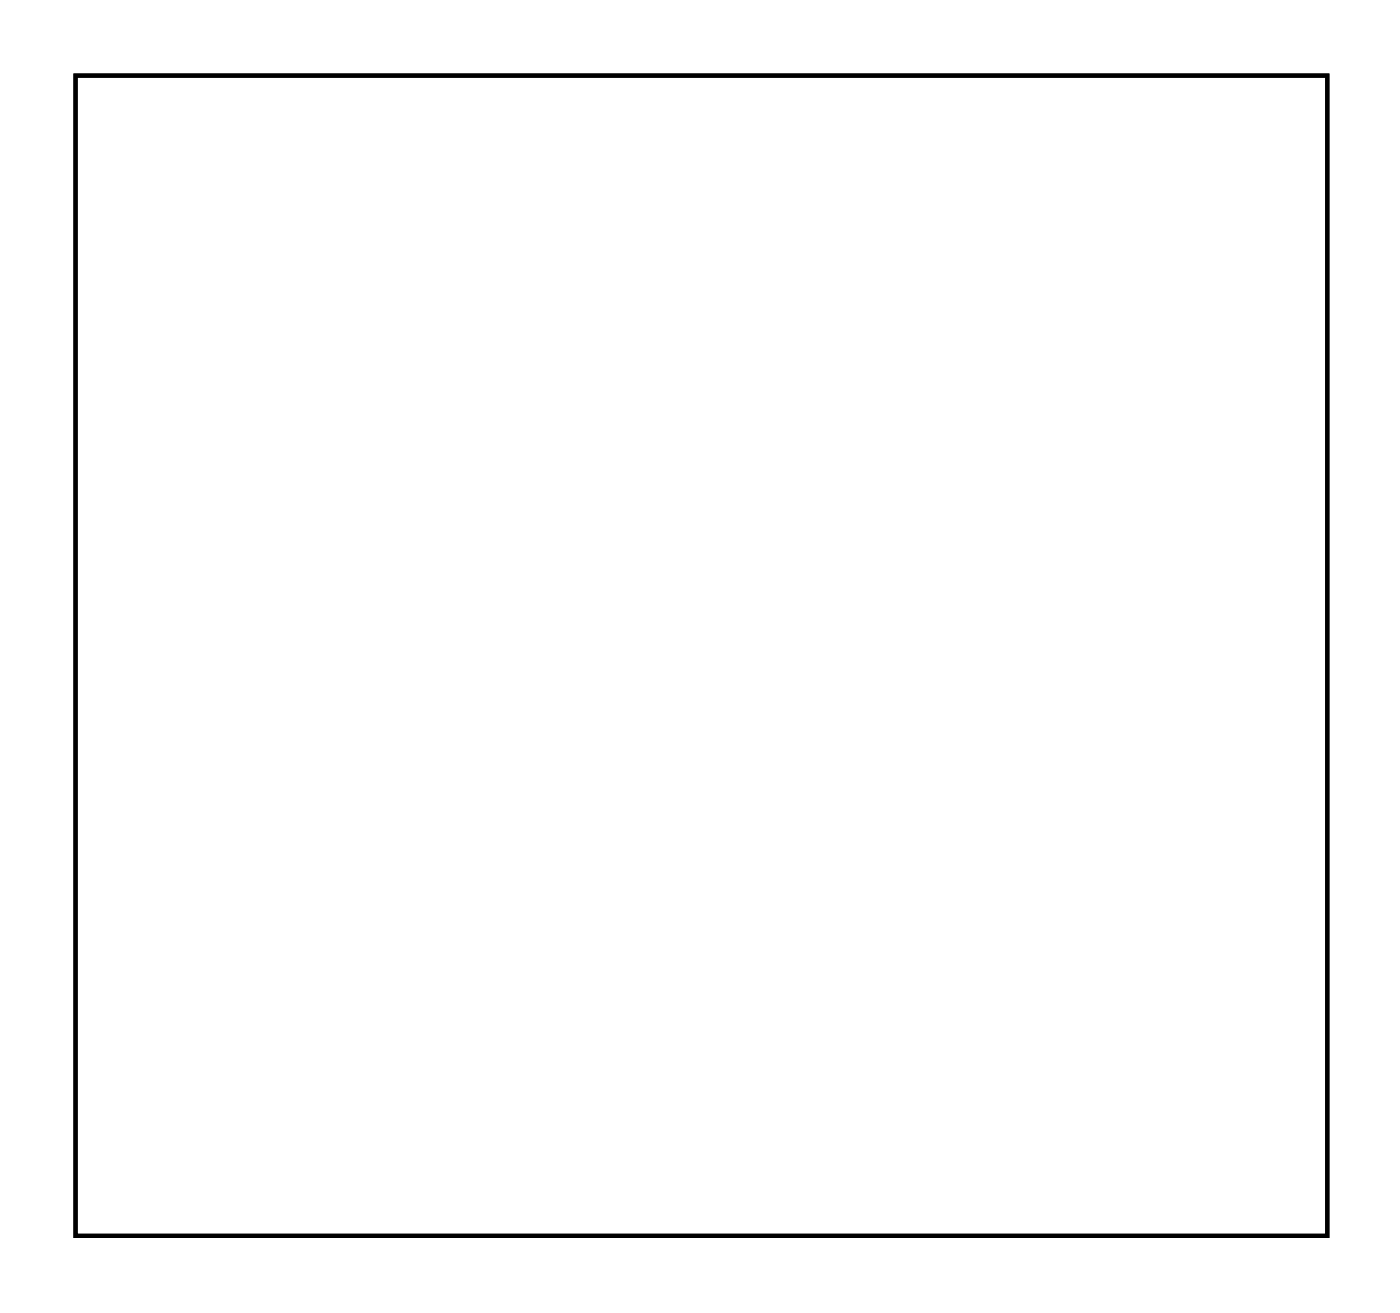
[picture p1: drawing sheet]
<svg xmlns="http://www.w3.org/2000/svg" width="67mm" height="63mm" viewBox="0 0 67 63" stroke-linecap="round" stroke-linejoin="round" font-family="sans-serif">
<path d="M3.6 3.6h60.3v55.8h-60.3z" fill="none" stroke="#000" stroke-width=".2"/>
<path d="M3.6 3.6v55.8h60.3v-55.8zM3.6 3.6h60.3v55.8h-60.3z" fill="#000"/>
<circle cx="19.1" cy="46.9" r=".57" fill="#fff"/>
<circle cx="19.1" cy="46.9" r=".57" fill="none" stroke="#fff" stroke-width=".43"/>
<path d="M18 46.4a.66 .66 0 0 0-.1 .7 .66 .66 0 0 0 .6 .4h1.3a.66 .66 0 0 0 .6-.6 .66 .66 0 0 0-.6-.7h-1.3zM18.7 46.9a.41 .41 0 0 1 .8 0 .41 .41 0 0 1-.8 0z" fill="#fff"/>
<g fill="none" stroke="#fff" stroke-width=".51">
<path d="M18 46.4l.5-.2h1.3a.66 .66 0 0 1 .6 .7 .66 .66 0 0 1-.6 .6h-1.3a.66 .66 0 0 1-.6-.4 .66 .66 0 0 1 .1-.7z"/>
<circle cx="19.1" cy="46.9" r=".41"/>
</g>
<circle cx="19.1" cy="44.3" r=".57" fill="#fff"/>
<circle cx="19.1" cy="44.3" r=".57" fill="none" stroke="#fff" stroke-width=".43"/>
<path d="M18 43.8a.66 .66 0 0 0-.1 .8 .66 .66 0 0 0 .6 .4h1.3a.66 .66 0 0 0 .6-.7 .66 .66 0 0 0-.6-.6h-1.3zM18.7 44.3a.41 .41 0 0 1 .8 0 .41 .41 0 0 1-.8 0z" fill="#fff"/>
<g fill="none" stroke="#fff" stroke-width=".51">
<path d="M18 43.8l.5-.1h1.3a.66 .66 0 0 1 .6 .6 .66 .66 0 0 1-.6 .7h-1.3a.66 .66 0 0 1-.6-.4 .66 .66 0 0 1 .1-.8z"/>
<circle cx="19.1" cy="44.3" r=".41"/>
</g>
<circle cx="19.1" cy="41.8" r=".57" fill="#fff"/>
<circle cx="19.1" cy="41.8" r=".57" fill="none" stroke="#fff" stroke-width=".43"/>
<path d="M18 41.3a.66 .66 0 0 0-.2 .7 .66 .66 0 0 0 .7 .4h1.3a.66 .66 0 0 0 .6-.6 .66 .66 0 0 0-.6-.7h-1.3zM18.7 41.8a.41 .41 0 0 1 .8 0 .41 .41 0 0 1-.8 0z" fill="#fff"/>
<g fill="none" stroke="#fff" stroke-width=".51">
<path d="M18 41.3l.5-.2h1.3a.66 .66 0 0 1 .6 .7 .66 .66 0 0 1-.6 .6h-1.3a.66 .66 0 0 1-.7-.4 .66 .66 0 0 1 .2-.7z"/>
<circle cx="19.1" cy="41.8" r=".41"/>
</g>
<circle cx="19.1" cy="39.2" r=".57" fill="#fff"/>
<circle cx="19.1" cy="39.2" r=".57" fill="none" stroke="#fff" stroke-width=".43"/>
<path d="M18 38.8a.66 .66 0 0 0-.1 .7 .66 .66 0 0 0 .6 .4h1.3a.66 .66 0 0 0 .6-.7 .66 .66 0 0 0-.6-.6h-1.3zM18.7 39.2a.41 .41 0 0 1 .8 0 .41 .41 0 0 1-.8 0z" fill="#fff"/>
<g fill="none" stroke="#fff" stroke-width=".51">
<path d="M18 38.8l.5-.2h1.3a.66 .66 0 0 1 .6 .6 .66 .66 0 0 1-.6 .7h-1.3a.66 .66 0 0 1-.6-.4 .66 .66 0 0 1 .1-.7z"/>
<circle cx="19.1" cy="39.2" r=".41"/>
</g>
<circle cx="19.1" cy="36.7" r=".57" fill="#fff"/>
<circle cx="19.1" cy="36.7" r=".57" fill="none" stroke="#fff" stroke-width=".43"/>
<path d="M18 36.2a.66 .66 0 0 0-.2 .7 .66 .66 0 0 0 .7 .5h1.3a.66 .66 0 0 0 .6-.7 .66 .66 0 0 0-.6-.7h-1.3zM18.7 36.7a.41 .41 0 0 1 .8 0 .41 .41 0 0 1-.8 0z" fill="#fff"/>
<g fill="none" stroke="#fff" stroke-width=".51">
<path d="M18 36.2l.5-.2h1.3a.66 .66 0 0 1 .6 .7 .66 .66 0 0 1-.6 .7h-1.3a.66 .66 0 0 1-.7-.5 .66 .66 0 0 1 .2-.7z"/>
<circle cx="19.1" cy="36.7" r=".41"/>
</g>
<circle cx="19.1" cy="34.2" r=".57" fill="#fff"/>
<circle cx="19.1" cy="34.2" r=".57" fill="none" stroke="#fff" stroke-width=".43"/>
<path d="M18 33.7a.66 .66 0 0 0-.1 .7 .66 .66 0 0 0 .6 .4h1.3a.66 .66 0 0 0 .6-.6 .66 .66 0 0 0-.6-.7h-1.3zM18.7 34.2a.41 .41 0 0 1 .8 0 .41 .41 0 0 1-.8 0z" fill="#fff"/>
<g fill="none" stroke="#fff" stroke-width=".51">
<path d="M18 33.7l.5-.2h1.3a.66 .66 0 0 1 .6 .7 .66 .66 0 0 1-.6 .6h-1.3a.66 .66 0 0 1-.6-.4 .66 .66 0 0 1 .1-.7z"/>
<circle cx="19.1" cy="34.2" r=".41"/>
</g>
<circle cx="19.1" cy="31.6" r=".57" fill="#fff"/>
<circle cx="19.1" cy="31.6" r=".57" fill="none" stroke="#fff" stroke-width=".43"/>
<path d="M18 31.1a.66 .66 0 0 0-.1 .8 .66 .66 0 0 0 .6 .4h1.3a.66 .66 0 0 0 .6-.7 .66 .66 0 0 0-.6-.6h-1.3zM18.7 31.6a.41 .41 0 0 1 .8 0 .41 .41 0 0 1-.8 0z" fill="#fff"/>
<g fill="none" stroke="#fff" stroke-width=".51">
<path d="M18 31.1l.5-.1h1.3a.66 .66 0 0 1 .6 .6 .66 .66 0 0 1-.6 .7h-1.3a.66 .66 0 0 1-.6-.4 .66 .66 0 0 1 .1-.8z"/>
<circle cx="19.1" cy="31.6" r=".41"/>
</g>
<circle cx="19.1" cy="29.1" r=".57" fill="#fff"/>
<circle cx="19.1" cy="29.1" r=".57" fill="none" stroke="#fff" stroke-width=".43"/>
<path d="M18 28.6a.66 .66 0 0 0-.2 .7 .66 .66 0 0 0 .7 .4h1.3a.66 .66 0 0 0 .6-.6 .66 .66 0 0 0-.6-.7h-1.3zM18.7 29.1a.41 .41 0 0 1 .8 0 .41 .41 0 0 1-.8 0z" fill="#fff"/>
<g fill="none" stroke="#fff" stroke-width=".51">
<path d="M18 28.6l.5-.2h1.3a.66 .66 0 0 1 .6 .7 .66 .66 0 0 1-.6 .6h-1.3a.66 .66 0 0 1-.7-.4 .66 .66 0 0 1 .2-.7z"/>
<circle cx="19.1" cy="29.1" r=".41"/>
</g>
<circle cx="19.1" cy="26.5" r=".57" fill="#fff"/>
<circle cx="19.1" cy="26.5" r=".57" fill="none" stroke="#fff" stroke-width=".43"/>
<path d="M18 26.1a.66 .66 0 0 0-.1 .7 .66 .66 0 0 0 .6 .4h1.3a.66 .66 0 0 0 .6-.7 .66 .66 0 0 0-.6-.6h-1.3zM18.7 26.5a.41 .41 0 0 1 .8 0 .41 .41 0 0 1-.8 0z" fill="#fff"/>
<g fill="none" stroke="#fff" stroke-width=".51">
<path d="M18 26.1l.5-.2h1.3a.66 .66 0 0 1 .6 .6 .66 .66 0 0 1-.6 .7h-1.3a.66 .66 0 0 1-.6-.4 .66 .66 0 0 1 .1-.7z"/>
<circle cx="19.1" cy="26.5" r=".41"/>
</g>
<circle cx="19.1" cy="24" r=".57" fill="#fff"/>
<circle cx="19.1" cy="24" r=".57" fill="none" stroke="#fff" stroke-width=".43"/>
<path d="M18 23.5a.66 .66 0 0 0-.1 .7 .66 .66 0 0 0 .6 .5h1.3a.66 .66 0 0 0 .6-.7 .66 .66 0 0 0-.6-.7h-1.3zM18.7 24a.41 .41 0 0 1 .8 0 .41 .41 0 0 1-.8 0z" fill="#fff"/>
<g fill="none" stroke="#fff" stroke-width=".51">
<path d="M18 23.5l.5-.2h1.3a.66 .66 0 0 1 .6 .7 .66 .66 0 0 1-.6 .7h-1.3a.66 .66 0 0 1-.6-.5 .66 .66 0 0 1 .1-.7z"/>
<circle cx="19.1" cy="24" r=".41"/>
</g>
<circle cx="19.1" cy="21.5" r=".57" fill="#fff"/>
<circle cx="19.1" cy="21.5" r=".57" fill="none" stroke="#fff" stroke-width=".43"/>
<path d="M18 21a.66 .66 0 0 0-.1 .7 .66 .66 0 0 0 .6 .4h1.3a.66 .66 0 0 0 .6-.6 .66 .66 0 0 0-.6-.7h-1.3zM18.7 21.5a.41 .41 0 0 1 .8 0 .41 .41 0 0 1-.8 0z" fill="#fff"/>
<g fill="none" stroke="#fff" stroke-width=".51">
<path d="M18 21l.5-.2h1.3a.66 .66 0 0 1 .6 .7 .66 .66 0 0 1-.6 .6h-1.3a.66 .66 0 0 1-.6-.4 .66 .66 0 0 1 .1-.7z"/>
<circle cx="19.1" cy="21.5" r=".41"/>
</g>
<circle cx="19.1" cy="18.9" r=".57" fill="#fff"/>
<circle cx="19.1" cy="18.9" r=".57" fill="none" stroke="#fff" stroke-width=".43"/>
<path d="M18 18.4a.66 .66 0 0 0-.2 .8 .66 .66 0 0 0 .7 .4h1.3a.66 .66 0 0 0 .6-.7 .66 .66 0 0 0-.6-.6h-1.3zM18.7 18.9a.41 .41 0 0 1 .8 0 .41 .41 0 0 1-.8 0z" fill="#fff"/>
<g fill="none" stroke="#fff" stroke-width=".51">
<path d="M18 18.4l.5-.1h1.3a.66 .66 0 0 1 .6 .6 .66 .66 0 0 1-.6 .7h-1.3a.66 .66 0 0 1-.7-.4 .66 .66 0 0 1 .2-.8z"/>
<circle cx="19.1" cy="18.9" r=".41"/>
</g>
<circle cx="19.1" cy="16.4" r=".57" fill="#fff"/>
<circle cx="19.1" cy="16.4" r=".57" fill="none" stroke="#fff" stroke-width=".43"/>
<path d="M18 15.9a.66 .66 0 0 0-.1 .7 .66 .66 0 0 0 .6 .4h1.3a.66 .66 0 0 0 .6-.6 .66 .66 0 0 0-.6-.7h-1.3zM18.7 16.4a.41 .41 0 0 1 .8 0 .41 .41 0 0 1-.8 0z" fill="#fff"/>
<g fill="none" stroke="#fff" stroke-width=".51">
<path d="M18 15.9l.5-.2h1.3a.66 .66 0 0 1 .6 .7 .66 .66 0 0 1-.6 .6h-1.3a.66 .66 0 0 1-.6-.4 .66 .66 0 0 1 .1-.7z"/>
<circle cx="19.1" cy="16.4" r=".41"/>
</g>
<circle cx="19.1" cy="13.8" r=".57" fill="#fff"/>
<circle cx="19.1" cy="13.8" r=".57" fill="none" stroke="#fff" stroke-width=".43"/>
<path d="M18 13.4a.66 .66 0 0 0-.2 .7 .66 .66 0 0 0 .7 .4h1.3a.66 .66 0 0 0 .6-.7 .66 .66 0 0 0-.6-.6h-1.3zM18.7 13.8a.41 .41 0 0 1 .8 0 .41 .41 0 0 1-.8 0z" fill="#fff"/>
<g fill="none" stroke="#fff" stroke-width=".51">
<path d="M18 13.4l.5-.2h1.3a.66 .66 0 0 1 .6 .6 .66 .66 0 0 1-.6 .7h-1.3a.66 .66 0 0 1-.7-.4 .66 .66 0 0 1 .2-.7z"/>
<circle cx="19.1" cy="13.8" r=".41"/>
</g>
<circle cx="19.1" cy="11.3" r=".57" fill="#fff"/>
<circle cx="19.1" cy="11.3" r=".57" fill="none" stroke="#fff" stroke-width=".43"/>
<path d="M18 10.8a.66 .66 0 0 0-.1 .7 .66 .66 0 0 0 .6 .5h1.3a.66 .66 0 0 0 .6-.7 .66 .66 0 0 0-.6-.7h-1.3zM18.7 11.3a.41 .41 0 0 1 .8 0 .41 .41 0 0 1-.8 0z" fill="#fff"/>
<g fill="none" stroke="#fff" stroke-width=".51">
<path d="M18 10.8l.5-.2h1.3a.66 .66 0 0 1 .6 .7 .66 .66 0 0 1-.6 .7h-1.3a.66 .66 0 0 1-.6-.5 .66 .66 0 0 1 .1-.7z"/>
<circle cx="19.1" cy="11.3" r=".41"/>
</g>
<circle cx="44.5" cy="11.3" r=".57" fill="#fff"/>
<circle cx="44.5" cy="11.3" r=".57" fill="none" stroke="#fff" stroke-width=".43"/>
<path d="M43.3 10.8a.66 .66 0 0 0-.1 .7 .66 .66 0 0 0 .6 .5h1.3a.66 .66 0 0 0 .7-.7 .66 .66 0 0 0-.7-.7h-1.3zM44 11.3a.45 .45 0 0 1 .9 0 .45 .45 0 0 1-.9 0z" fill="#fff"/>
<g fill="none" stroke="#fff" stroke-width=".51">
<path d="M43.3 10.8l.5-.2h1.3a.66 .66 0 0 1 .7 .7 .66 .66 0 0 1-.7 .7h-1.3a.66 .66 0 0 1-.6-.5 .66 .66 0 0 1 .1-.7z"/>
<circle cx="44.5" cy="11.3" r=".41"/>
</g>
<circle cx="44.5" cy="13.8" r=".57" fill="#fff"/>
<circle cx="44.5" cy="13.8" r=".57" fill="none" stroke="#fff" stroke-width=".43"/>
<path d="M43.3 13.4a.66 .66 0 0 0-.1 .7 .66 .66 0 0 0 .6 .4h1.3a.66 .66 0 0 0 .7-.7 .66 .66 0 0 0-.7-.6h-1.3zM44 13.8a.45 .45 0 0 1 .9 0 .45 .45 0 0 1-.9 0z" fill="#fff"/>
<g fill="none" stroke="#fff" stroke-width=".51">
<path d="M43.3 13.4l.5-.2h1.3a.66 .66 0 0 1 .7 .6 .66 .66 0 0 1-.7 .7h-1.3a.66 .66 0 0 1-.6-.4 .66 .66 0 0 1 .1-.7z"/>
<circle cx="44.5" cy="13.8" r=".41"/>
</g>
<circle cx="44.5" cy="16.4" r=".57" fill="#fff"/>
<circle cx="44.5" cy="16.4" r=".57" fill="none" stroke="#fff" stroke-width=".43"/>
<path d="M43.3 15.9a.66 .66 0 0 0-.1 .7 .66 .66 0 0 0 .6 .4h1.3a.66 .66 0 0 0 .7-.6 .66 .66 0 0 0-.7-.7h-1.3zM44 16.4a.45 .45 0 0 1 .9 0 .45 .45 0 0 1-.9 0z" fill="#fff"/>
<g fill="none" stroke="#fff" stroke-width=".51">
<path d="M43.3 15.9l.5-.2h1.3a.66 .66 0 0 1 .7 .7 .66 .66 0 0 1-.7 .6h-1.3a.66 .66 0 0 1-.6-.4 .66 .66 0 0 1 .1-.7z"/>
<circle cx="44.5" cy="16.4" r=".41"/>
</g>
<circle cx="44.5" cy="18.9" r=".57" fill="#fff"/>
<circle cx="44.5" cy="18.9" r=".57" fill="none" stroke="#fff" stroke-width=".43"/>
<path d="M43.3 18.4a.66 .66 0 0 0-.1 .8 .66 .66 0 0 0 .6 .4h1.3a.66 .66 0 0 0 .7-.7 .66 .66 0 0 0-.7-.6h-1.3zM44 18.9a.45 .45 0 0 1 .9 0 .45 .45 0 0 1-.9 0z" fill="#fff"/>
<g fill="none" stroke="#fff" stroke-width=".51">
<path d="M43.3 18.4l.5-.1h1.3a.66 .66 0 0 1 .7 .6 .66 .66 0 0 1-.7 .7h-1.3a.66 .66 0 0 1-.6-.4 .66 .66 0 0 1 .1-.8z"/>
<circle cx="44.5" cy="18.9" r=".41"/>
</g>
<circle cx="44.5" cy="21.5" r=".57" fill="#fff"/>
<circle cx="44.5" cy="21.5" r=".57" fill="none" stroke="#fff" stroke-width=".43"/>
<path d="M43.4 21a.66 .66 0 0 0-.2 .7 .66 .66 0 0 0 .6 .4h1.3a.66 .66 0 0 0 .7-.6 .66 .66 0 0 0-.7-.7h-1.3zM44.1 21.5a.41 .41 0 0 1 .8 0 .41 .41 0 0 1-.8 0z" fill="#fff"/>
<g fill="none" stroke="#fff" stroke-width=".51">
<path d="M43.4 21l.4-.2h1.3a.66 .66 0 0 1 .7 .7 .66 .66 0 0 1-.7 .6h-1.3a.66 .66 0 0 1-.6-.4 .66 .66 0 0 1 .2-.7z"/>
<circle cx="44.5" cy="21.5" r=".41"/>
</g>
<circle cx="44.5" cy="24" r=".57" fill="#fff"/>
<circle cx="44.5" cy="24" r=".57" fill="none" stroke="#fff" stroke-width=".43"/>
<path d="M43.3 23.5a.66 .66 0 0 0-.1 .7 .66 .66 0 0 0 .6 .5h1.3a.66 .66 0 0 0 .7-.7 .66 .66 0 0 0-.7-.7h-1.3zM44.1 24a.41 .41 0 0 1 .8 0 .41 .41 0 0 1-.8 0z" fill="#fff"/>
<g fill="none" stroke="#fff" stroke-width=".51">
<path d="M43.3 23.5l.5-.2h1.3a.66 .66 0 0 1 .7 .7 .66 .66 0 0 1-.7 .7h-1.3a.66 .66 0 0 1-.6-.5 .66 .66 0 0 1 .1-.7z"/>
<circle cx="44.5" cy="24" r=".41"/>
</g>
<circle cx="44.5" cy="26.5" r=".57" fill="#fff"/>
<circle cx="44.5" cy="26.5" r=".57" fill="none" stroke="#fff" stroke-width=".43"/>
<path d="M43.3 26.1a.66 .66 0 0 0-.1 .7 .66 .66 0 0 0 .6 .4h1.3a.66 .66 0 0 0 .7-.7 .66 .66 0 0 0-.7-.6h-1.3zM44.1 26.5a.41 .41 0 0 1 .8 0 .41 .41 0 0 1-.8 0z" fill="#fff"/>
<g fill="none" stroke="#fff" stroke-width=".51">
<path d="M43.3 26.1l.5-.2h1.3a.66 .66 0 0 1 .7 .6 .66 .66 0 0 1-.7 .7h-1.3a.66 .66 0 0 1-.6-.4 .66 .66 0 0 1 .1-.7z"/>
<circle cx="44.5" cy="26.5" r=".41"/>
</g>
<circle cx="44.5" cy="29.1" r=".57" fill="#fff"/>
<circle cx="44.5" cy="29.1" r=".57" fill="none" stroke="#fff" stroke-width=".43"/>
<path d="M43.3 28.6a.66 .66 0 0 0-.1 .7 .66 .66 0 0 0 .6 .4h1.3a.66 .66 0 0 0 .7-.6 .66 .66 0 0 0-.7-.7h-1.3zM44.1 29.1a.41 .41 0 0 1 .8 0 .41 .41 0 0 1-.8 0z" fill="#fff"/>
<g fill="none" stroke="#fff" stroke-width=".51">
<path d="M43.3 28.6l.5-.2h1.3a.66 .66 0 0 1 .7 .7 .66 .66 0 0 1-.7 .6h-1.3a.66 .66 0 0 1-.6-.4 .66 .66 0 0 1 .1-.7z"/>
<circle cx="44.5" cy="29.1" r=".41"/>
</g>
<circle cx="44.5" cy="31.6" r=".57" fill="#fff"/>
<circle cx="44.5" cy="31.6" r=".57" fill="none" stroke="#fff" stroke-width=".43"/>
<path d="M43.3 31.1a.66 .66 0 0 0-.1 .8 .66 .66 0 0 0 .6 .4h1.3a.66 .66 0 0 0 .7-.7 .66 .66 0 0 0-.7-.6h-1.3zM44 31.6a.45 .45 0 0 1 .9 0 .45 .45 0 0 1-.9 0z" fill="#fff"/>
<g fill="none" stroke="#fff" stroke-width=".51">
<path d="M43.3 31.1l.5-.1h1.3a.66 .66 0 0 1 .7 .6 .66 .66 0 0 1-.7 .7h-1.3a.66 .66 0 0 1-.6-.4 .66 .66 0 0 1 .1-.8z"/>
<circle cx="44.5" cy="31.6" r=".41"/>
</g>
<circle cx="44.5" cy="34.2" r=".57" fill="#fff"/>
<circle cx="44.5" cy="34.2" r=".57" fill="none" stroke="#fff" stroke-width=".43"/>
<path d="M43.3 33.7a.66 .66 0 0 0-.1 .7 .66 .66 0 0 0 .6 .4h1.3a.66 .66 0 0 0 .7-.6 .66 .66 0 0 0-.7-.7h-1.3zM44.1 34.2a.41 .41 0 0 1 .8 0 .41 .41 0 0 1-.8 0z" fill="#fff"/>
<g fill="none" stroke="#fff" stroke-width=".51">
<path d="M43.3 33.7l.5-.2h1.3a.66 .66 0 0 1 .7 .7 .66 .66 0 0 1-.7 .6h-1.3a.66 .66 0 0 1-.6-.4 .66 .66 0 0 1 .1-.7z"/>
<circle cx="44.5" cy="34.2" r=".41"/>
</g>
<circle cx="44.5" cy="36.7" r=".57" fill="#fff"/>
<circle cx="44.5" cy="36.7" r=".57" fill="none" stroke="#fff" stroke-width=".43"/>
<path d="M43.3 36.2a.66 .66 0 0 0-.1 .7 .66 .66 0 0 0 .6 .5h1.3a.66 .66 0 0 0 .7-.7 .66 .66 0 0 0-.7-.7h-1.3zM44.1 36.7a.41 .41 0 0 1 .8 0 .41 .41 0 0 1-.8 0z" fill="#fff"/>
<g fill="none" stroke="#fff" stroke-width=".51">
<path d="M43.3 36.2l.5-.2h1.3a.66 .66 0 0 1 .7 .7 .66 .66 0 0 1-.7 .7h-1.3a.66 .66 0 0 1-.6-.5 .66 .66 0 0 1 .1-.7z"/>
<circle cx="44.5" cy="36.7" r=".41"/>
</g>
<circle cx="44.5" cy="39.2" r=".57" fill="#fff"/>
<circle cx="44.5" cy="39.2" r=".57" fill="none" stroke="#fff" stroke-width=".43"/>
<path d="M43.3 38.8a.66 .66 0 0 0-.1 .7 .66 .66 0 0 0 .6 .4h1.3a.66 .66 0 0 0 .7-.7 .66 .66 0 0 0-.7-.6h-1.3zM44 39.2a.45 .45 0 0 1 .9 0 .45 .45 0 0 1-.9 0z" fill="#fff"/>
<g fill="none" stroke="#fff" stroke-width=".51">
<path d="M43.3 38.8l.5-.2h1.3a.66 .66 0 0 1 .7 .6 .66 .66 0 0 1-.7 .7h-1.3a.66 .66 0 0 1-.6-.4 .66 .66 0 0 1 .1-.7z"/>
<circle cx="44.5" cy="39.2" r=".41"/>
</g>
<circle cx="44.5" cy="41.8" r=".57" fill="#fff"/>
<circle cx="44.5" cy="41.8" r=".57" fill="none" stroke="#fff" stroke-width=".43"/>
<path d="M43.3 41.3a.66 .66 0 0 0-.1 .7 .66 .66 0 0 0 .6 .4h1.3a.66 .66 0 0 0 .7-.6 .66 .66 0 0 0-.7-.7h-1.3zM44 41.8a.45 .45 0 0 1 .9 0 .45 .45 0 0 1-.9 0z" fill="#fff"/>
<g fill="none" stroke="#fff" stroke-width=".51">
<path d="M43.3 41.3l.5-.2h1.3a.66 .66 0 0 1 .7 .7 .66 .66 0 0 1-.7 .6h-1.3a.66 .66 0 0 1-.6-.4 .66 .66 0 0 1 .1-.7z"/>
<circle cx="44.5" cy="41.8" r=".41"/>
</g>
<circle cx="44.5" cy="44.3" r=".57" fill="#fff"/>
<circle cx="44.5" cy="44.3" r=".57" fill="none" stroke="#fff" stroke-width=".43"/>
<path d="M43.3 43.8a.66 .66 0 0 0-.1 .8 .66 .66 0 0 0 .6 .4h1.3a.66 .66 0 0 0 .7-.7 .66 .66 0 0 0-.7-.6h-1.3zM44 44.3a.45 .45 0 0 1 .9 0 .45 .45 0 0 1-.9 0z" fill="#fff"/>
<g fill="none" stroke="#fff" stroke-width=".51">
<path d="M43.3 43.8l.5-.1h1.3a.66 .66 0 0 1 .7 .6 .66 .66 0 0 1-.7 .7h-1.3a.66 .66 0 0 1-.6-.4 .66 .66 0 0 1 .1-.8z"/>
<circle cx="44.5" cy="44.3" r=".41"/>
</g>
<circle cx="44.5" cy="46.9" r=".57" fill="#fff"/>
<circle cx="44.5" cy="46.9" r=".57" fill="none" stroke="#fff" stroke-width=".43"/>
<path d="M43.3 46.4a.66 .66 0 0 0-.1 .7 .66 .66 0 0 0 .6 .4h1.3a.66 .66 0 0 0 .7-.6 .66 .66 0 0 0-.7-.7h-1.3zM44.1 46.9a.41 .41 0 0 1 .8 0 .41 .41 0 0 1-.8 0z" fill="#fff"/>
<g fill="none" stroke="#fff" stroke-width=".51">
<path d="M43.3 46.4l.5-.2h1.3a.66 .66 0 0 1 .7 .7 .66 .66 0 0 1-.7 .6h-1.3a.66 .66 0 0 1-.6-.4 .66 .66 0 0 1 .1-.7z"/>
<circle cx="44.5" cy="46.9" r=".41"/>
</g>
<path d="M7.9 43.5h1.4v1.5h-1.4z" fill="#fff"/>
<path d="M7.9 43.5h1.4v1.5h-1.4z" fill="none" stroke="#fff" stroke-width=".76" stroke-linecap="butt"/>
<circle cx="8.6" cy="44.2" r=".74" fill="#fff"/>
<circle cx="8.6" cy="44.2" r=".74" fill="none" stroke="#fff" stroke-width=".76" stroke-linecap="butt"/>
<circle cx="8.6" cy="46.8" r=".74" fill="#fff"/>
<circle cx="8.6" cy="46.8" r=".74" fill="none" stroke="#fff" stroke-width=".76" stroke-linecap="butt"/>
<circle cx="55.1" cy="44.4" r=".74" fill="#fff"/>
<circle cx="55.1" cy="44.4" r=".74" fill="none" stroke="#fff" stroke-width=".76" stroke-linecap="butt"/>
<circle cx="55.1" cy="41.9" r=".74" fill="#fff"/>
<circle cx="55.1" cy="41.9" r=".74" fill="none" stroke="#fff" stroke-width=".76" stroke-linecap="butt"/>
<circle cx="55.1" cy="39.3" r=".74" fill="#fff"/>
<circle cx="55.1" cy="39.3" r=".74" fill="none" stroke="#fff" stroke-width=".76" stroke-linecap="butt"/>
<circle cx="55.1" cy="36.8" r=".74" fill="#fff"/>
<circle cx="55.1" cy="36.8" r=".74" fill="none" stroke="#fff" stroke-width=".76" stroke-linecap="butt"/>
</svg>
